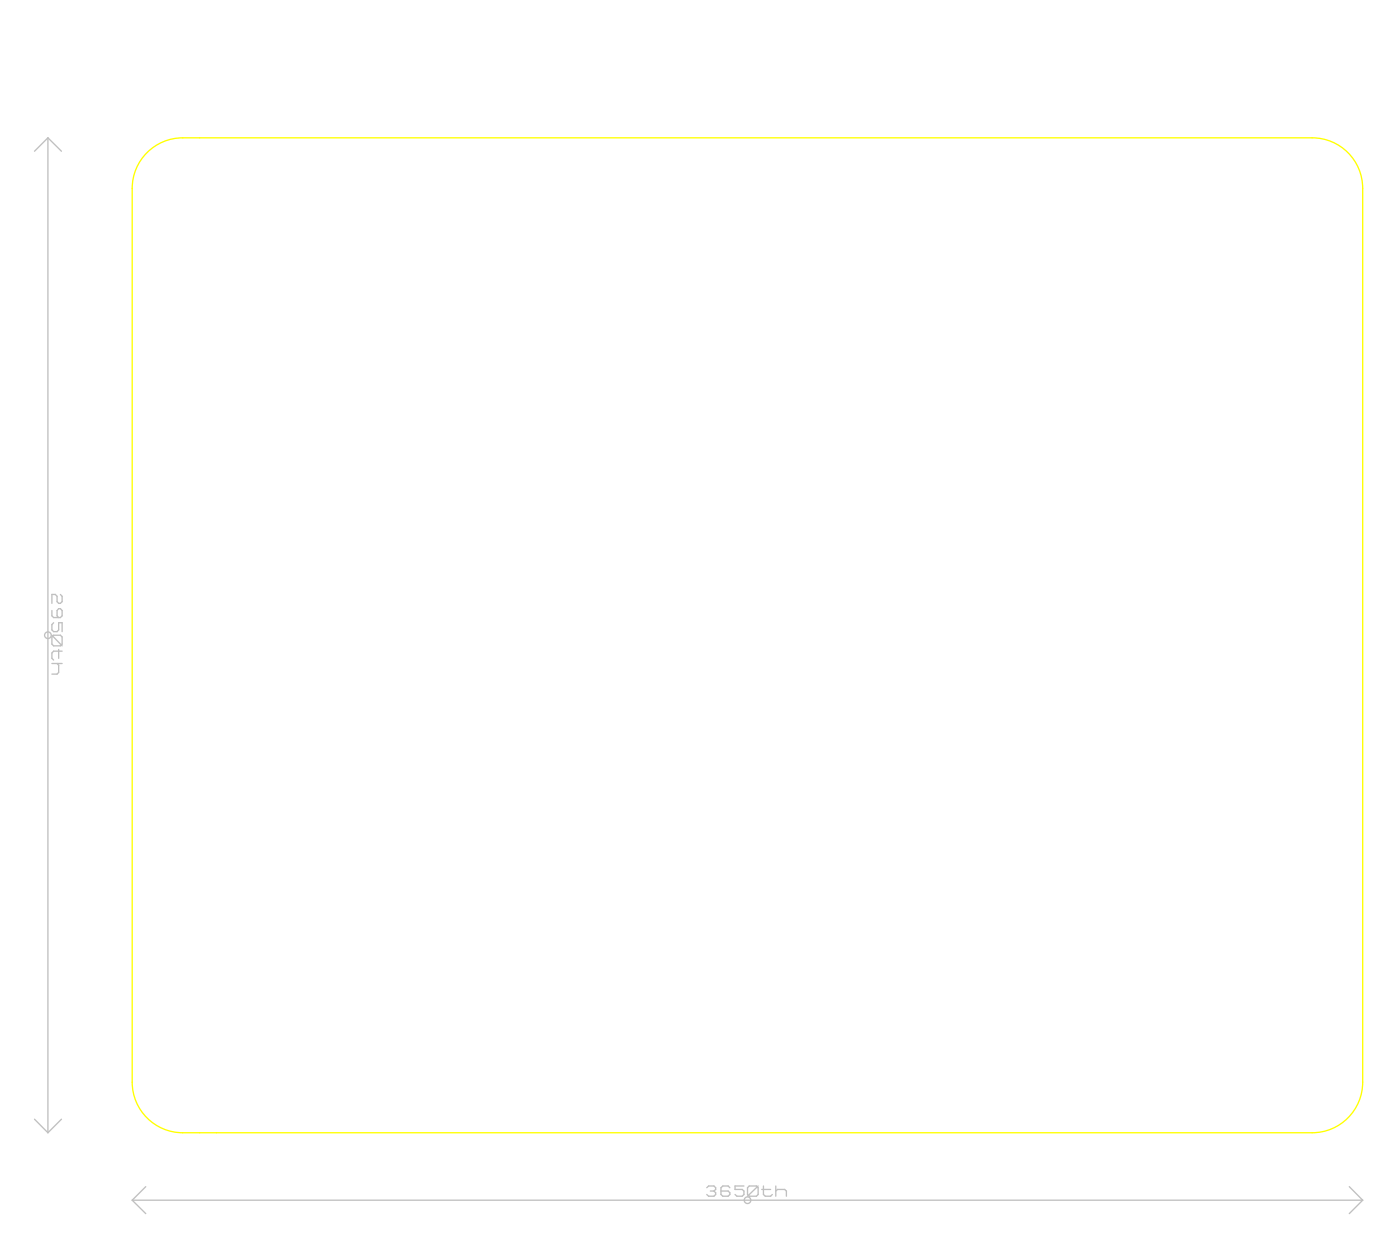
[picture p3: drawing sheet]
<svg xmlns="http://www.w3.org/2000/svg" width="105mm" height="94mm" viewBox="0 0 105 94" stroke-linecap="round" stroke-linejoin="round" font-family="sans-serif">
<path d="M11.1 11.5a3.8 3.8 0 0 1 2.7-1.1h85.1a3.8 3.8 0 0 1 3.8 3.8v67.3a3.8 3.8 0 0 1-3.8 3.8h-85.1a3.8 3.8 0 0 1-3.8-3.8v-67.3a3.8 3.8 0 0 1 1.1-2.7z" fill="none" stroke="#ff0" stroke-width=".1"/>
<g fill="none" stroke="#c0c0c0" stroke-width=".1">
<path d="M3.6 10.4v74.9M3.6 10.4l-1 1M3.6 10.4l1 1M3.9 46v.4l.1 .1h.5l.2-.1v-.4l-.2-.2h-.1l-.1 .2v.4l.1 .1M3.9 48l.1-.2h.5l.2 .2v.5l-.2 .1h-.5l-.1-.1zM3.9 47.8l.8 .8M3.9 50h.8M4 46.9l-.1 .1v.4l.1 .2h.3l.1-.2v-.5h.3v.7M4.3 50l.1 .1v.5l-.1 .2h-.4M4.4 48.9v.7M4.5 44.8l.2 .1v.4l-.3 .1-.1-.1v-.4l-.1-.1h-.3v.6M4.7 49h-.7l-.1 .2v.4l.1 .1"/>
<path d="M2.6 84.3l1 1M4.6 84.3l-1 1M10 90.4h92.7M10 90.4l1 1M11 89.4l-1 1M53.2 89.4l.2-.1h.4l.1 .1-.1 .3M53.5 89.7h.3M53.8 89.7l.1 .1-.1 .3h-.4l-.2-.1M55 89.4l-.1-.1h-.4l-.2 .1v.6l.2 .1h.4l.1-.1-.1-.3h-.6M56 89.3h-.6v.3h.5l.1 .1v.3l-.1 .1h-.4l-.1-.1M56.4 89.3h.6l.1 .1v.6l-.1 .1h-.6l-.1-.1v-.6zM57.1 89.3l-.8 .8"/>
<path d="M57.4 89.6h.7M57.5 89.3v.7l.2 .1h.4l.1-.1M58.4 89.7l.2-.1h.5l.1 .1v.4M58.4 89.3v.8M101.7 89.4l1 1M102.7 90.4l-1 1"/>
<circle cx="3.6" cy="47.8" r=".25"/>
<circle cx="56.3" cy="90.4" r=".25"/>
</g>
</svg>
